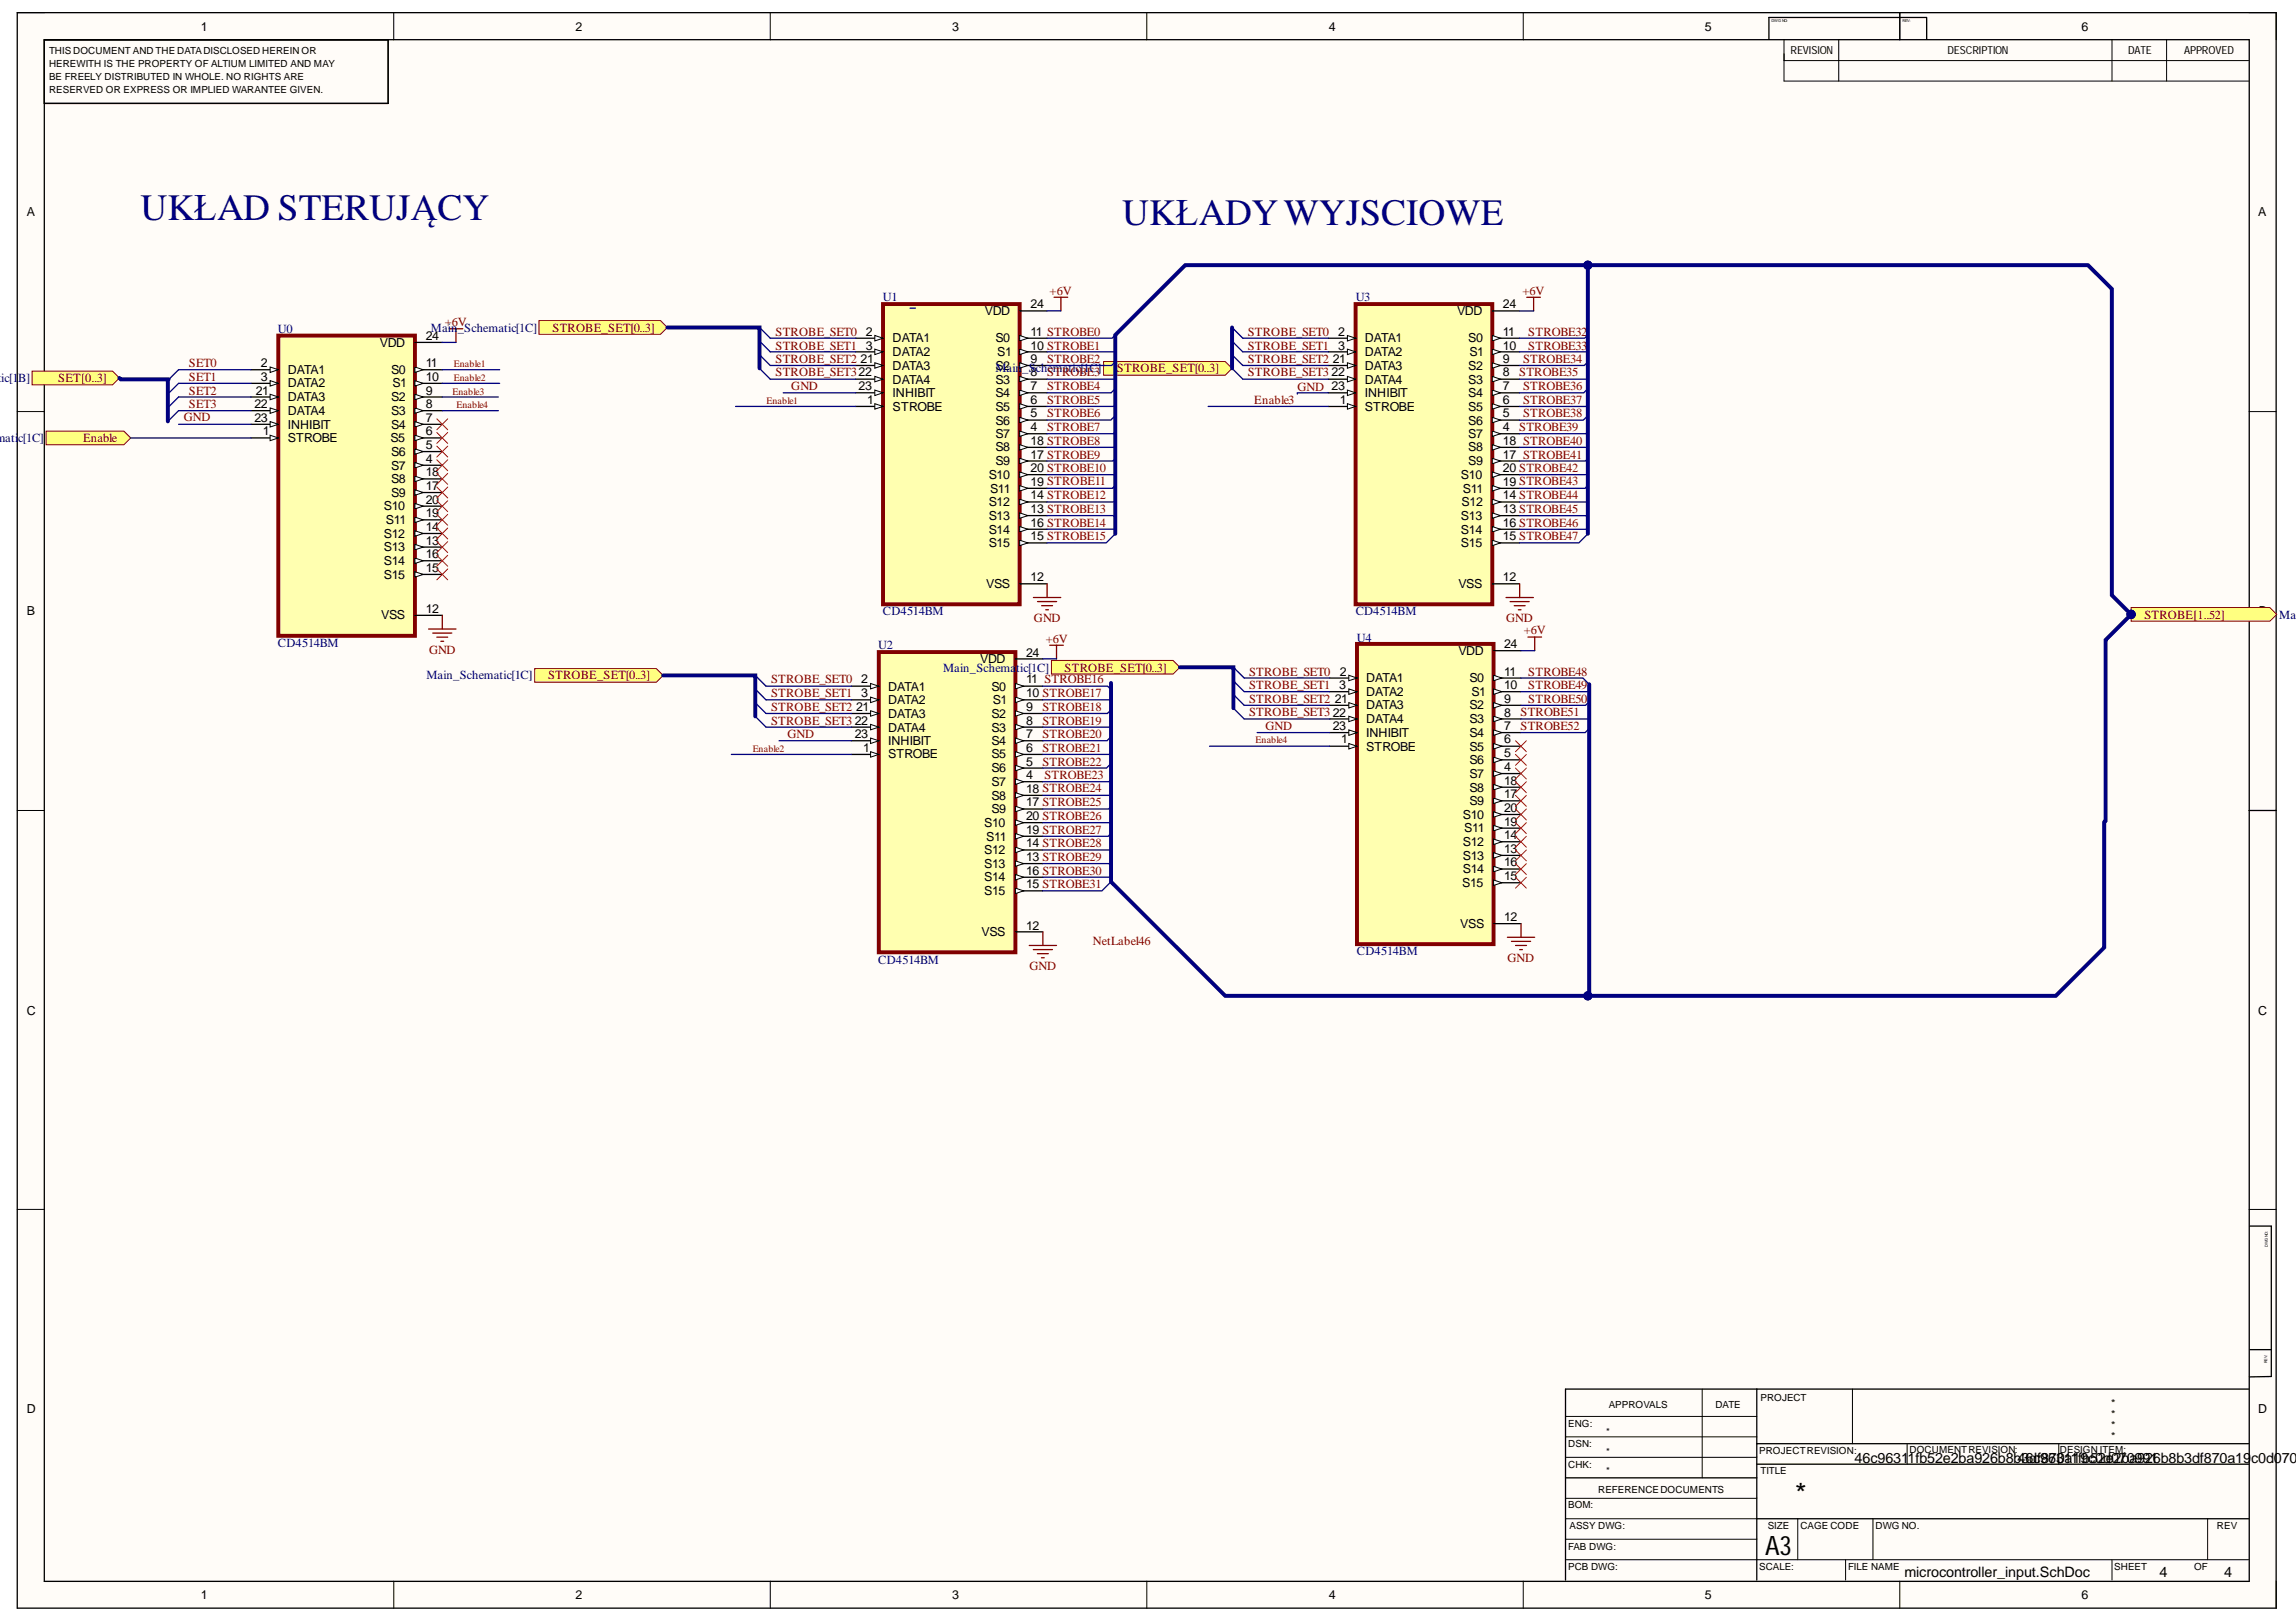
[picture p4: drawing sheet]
<svg xmlns="http://www.w3.org/2000/svg" width="297mm" height="210mm" viewBox="0 0 297 210" stroke-linecap="round" stroke-linejoin="round" font-family="sans-serif">
<defs><g id="words">
<g font-size="4.8" fill="#000080">
<text x="18.2" y="28.4">UKŁAD STERUJĄCY</text>
<text x="145.2" y="29.2">UKŁADYWYJSCIOWE</text>
</g>
<text font-size="3.8" x="232.2" y="194.7">*</text>
<text font-size="3.5" x="228.3" y="201.2">A3</text>
<g font-size="1.9">
<text x="239.9" y="189.3">46c9631</text>
<text x="246.8" y="189.3">1fb52e2ba926b8b436dc96311fb52e2ba926b8b3df870a19</text>
<text x="263.6" y="189.3">f870a19c0d070991</text>
<text x="291.2" y="189.3">c0d0709</text>
<text x="246.4" y="204.1">microcontroller_input.SchDoc</text>
<text x="279.4" y="204.1">4</text>
<text x="287.7" y="204.1">4</text>
</g>
<g font-size="1.6">
<text x="26" y="4">1</text>
<text x="74.5" y="4">2</text>
<text x="123.2" y="4">3</text>
<text x="171.9" y="4">4</text>
<text x="220.6" y="4">5</text>
<text x="269.3" y="4">6</text>
<text x="3.5" y="28">A</text>
<text x="292.1" y="28">A</text>
<text x="127.4" y="40.8">VDD</text>
<text x="133.3" y="39.9">24</text>
<text x="188.5" y="40.8">VDD</text>
<text x="194.4" y="39.9">24</text>
<text x="33.8" y="47.5">2</text>
<text x="49.2" y="44.9">VDD</text>
<text x="55.1" y="44">24</text>
<text x="55.1" y="47.5">11</text>
<text x="111.3" y="47">21</text>
<text x="112" y="43.5">2</text>
<text x="112" y="45.2">3</text>
<text x="115.5" y="44.3">DATA1</text>
<text x="115.5" y="46.1">DATA2</text>
<text x="115.5" y="47.9">DATA3</text>
<text x="128.8" y="44.3">S0</text>
<text x="128.8" y="47.9">S2</text>
<text x="129" y="46.1">S1</text>
<text x="133.3" y="43.5">11 STROBE0</text>
<text x="133.3" y="45.2">10 STROBE1</text>
<text x="133.3" y="47">9</text>
<text x="172.4" y="47">21</text>
<text x="173.1" y="43.5">2</text>
<text x="173.1" y="45.2">3</text>
<text x="176.6" y="44.3">DATA1</text>
<text x="176.6" y="46.1">DATA2</text>
<text x="176.6" y="47.9">DATA3</text>
<text x="189.9" y="44.3">S0</text>
<text x="189.9" y="47.9">S2</text>
<text x="190.1" y="46.1">S1</text>
<text x="194.4" y="43.5">11</text>
<text x="194.4" y="45.2">10</text>
<text x="194.4" y="47">9</text>
<text x="32.9" y="52.8">22</text>
<text x="33.1" y="51.1">21</text>
<text x="33.8" y="49.3">3</text>
<text x="37.2" y="48.4">DATA1</text>
<text x="37.2" y="50.1">DATA2</text>
<text x="37.2" y="51.9">DATA3</text>
<text x="37.2" y="53.7">DATA4</text>
<text x="50.6" y="48.4">S0</text>
<text x="50.6" y="51.9">S2</text>
<text x="50.6" y="53.7">S3</text>
<text x="50.8" y="50.1">S1</text>
<text x="55.1" y="49.3">10</text>
<text x="55.1" y="51.1">9</text>
<text x="55.1" y="52.8">8</text>
<text x="111.1" y="50.5">23</text>
<text x="112.2" y="52.3">1</text>
<text x="115.5" y="49.6">DATA4</text>
<text x="115.5" y="51.4">INHIBIT</text>
<text x="115.5" y="53.2">STROBE</text>
<text x="128.8" y="49.6">S3</text>
<text x="128.8" y="51.4">S4</text>
<text x="128.8" y="53.2">S5</text>
<text x="133.3" y="48.7">8</text>
<text x="133.3" y="50.5">7</text>
<text x="133.3" y="52.3">6</text>
<text x="172.3" y="48.7">22</text>
<text x="173.4" y="52.3">1</text>
<text x="176.6" y="49.6">DATA4</text>
<text x="176.6" y="51.4">INHIBIT</text>
<text x="176.6" y="53.2">STROBE</text>
<text x="189.9" y="49.6">S3</text>
<text x="189.9" y="51.4">S4</text>
<text x="189.9" y="53.2">S5</text>
<text x="194.4" y="48.7">8</text>
<text x="194.4" y="50.5">7</text>
<text x="194.4" y="52.3">6</text>
<text x="32.9" y="54.6">23</text>
<text x="34" y="56.3">1</text>
<text x="37.2" y="55.5">INHIBIT</text>
<text x="37.2" y="57.2">STROBE</text>
<text x="50.5" y="57.2">S5</text>
<text x="50.6" y="55.5">S4</text>
<text x="50.6" y="59">S6</text>
<text x="55.1" y="54.6">7</text>
<text x="55.1" y="56.3">6</text>
<text x="55.1" y="58.1">5</text>
<text x="55.1" y="59.9">4</text>
<text x="128.8" y="55">S6</text>
<text x="128.8" y="56.6">S7</text>
<text x="128.8" y="58.4">S8</text>
<text x="133.3" y="54">5</text>
<text x="133.3" y="55.8">4</text>
<text x="133.3" y="57.6">18 STROBE8</text>
<text x="133.3" y="59.4">17 STROBE9</text>
<text x="189.9" y="55">S6</text>
<text x="189.9" y="56.6">S7</text>
<text x="189.9" y="58.4">S8</text>
<text x="194.4" y="54">5</text>
<text x="194.4" y="55.8">4</text>
<text x="194.4" y="57.6">18 STROBE40</text>
<text x="194.4" y="59.4">17 STROBE41</text>
<text x="50.6" y="60.8">S7</text>
<text x="50.6" y="62.6">S8</text>
<text x="50.6" y="64.3">S9</text>
<text x="55.1" y="61.6">18</text>
<text x="55.1" y="63.4">17</text>
<text x="55.1" y="65.2">20</text>
<text x="127.9" y="62">S10</text>
<text x="127.9" y="65.5">S12</text>
<text x="128.1" y="63.7">S11</text>
<text x="128.8" y="60.2">S9</text>
<text x="133.3" y="61.1">20 STROBE10</text>
<text x="133.3" y="62.9">19 STROBE11</text>
<text x="133.3" y="64.6">14 STROBE12</text>
<text x="189" y="62">S10</text>
<text x="189.1" y="65.5">S12</text>
<text x="189.3" y="63.7">S11</text>
<text x="189.9" y="60.2">S9</text>
<text x="194.4" y="61.1">20 STROBE42</text>
<text x="194.4" y="62.9">19 STROBE43</text>
<text x="194.4" y="64.6">14 STROBE44</text>
<text x="49.7" y="66">S10</text>
<text x="49.7" y="69.6">S12</text>
<text x="49.7" y="71.4">S13</text>
<text x="49.9" y="67.8">S11</text>
<text x="55.1" y="67">19</text>
<text x="55.1" y="68.7">14</text>
<text x="55.1" y="70.5">13</text>
<text x="127.9" y="67.3">S13</text>
<text x="127.9" y="69.1">S14</text>
<text x="127.9" y="70.8">S15</text>
<text x="133.3" y="66.4">13 STROBE13</text>
<text x="133.3" y="68.1">16 STROBE14</text>
<text x="133.3" y="69.9">15 STROBE15</text>
<text x="189" y="67.3">S13</text>
<text x="189" y="69.1">S14</text>
<text x="189" y="70.8">S15</text>
<text x="194.4" y="66.4">13 STROBE45</text>
<text x="194.4" y="68.1">16 STROBE46</text>
<text x="194.4" y="69.9">15 STROBE47</text>
<text x="49.7" y="73.1">S14</text>
<text x="49.7" y="74.9">S15</text>
<text x="55.1" y="72.2">16</text>
<text x="55.1" y="74">15</text>
<text x="127.6" y="76.1">VSS</text>
<text x="133.3" y="75.2">12</text>
<text x="188.7" y="76.1">VSS</text>
<text x="194.4" y="75.2">12</text>
<text x="3.5" y="79.6">B</text>
<text x="49.3" y="80.1">VSS</text>
<text x="55.1" y="79.3">12</text>
<text x="194.6" y="83.9">24</text>
<text x="292.2" y="79.6">B</text>
<text x="111.4" y="88.4">2</text>
<text x="114.9" y="89.4">DATA1</text>
<text x="126.8" y="85.8">VDD</text>
<text x="128.3" y="89.4">S0</text>
<text x="132.7" y="85">24</text>
<text x="132.7" y="88.4">11 STROBE16</text>
<text x="173.3" y="89.2">3</text>
<text x="173.4" y="87.4">2</text>
<text x="176.7" y="88.3">DATA1</text>
<text x="188.7" y="84.8">VDD</text>
<text x="190.1" y="88.3">S0</text>
<text x="194.6" y="87.4">11</text>
<text x="194.6" y="89.2">10</text>
<text x="110.6" y="93.8">22</text>
<text x="110.6" y="95.5">23</text>
<text x="110.7" y="92">21</text>
<text x="111.4" y="90.2">3</text>
<text x="114.9" y="91.1">DATA2</text>
<text x="114.9" y="92.9">DATA3</text>
<text x="114.9" y="94.7">DATA4</text>
<text x="128.3" y="92.9">S2</text>
<text x="128.3" y="94.7">S3</text>
<text x="128.4" y="91.1">S1</text>
<text x="132.7" y="90.2">10 STROBE17</text>
<text x="132.7" y="92">9</text>
<text x="132.7" y="93.8">8</text>
<text x="132.7" y="95.5">7</text>
<text x="172.4" y="92.7">22</text>
<text x="172.4" y="94.5">23</text>
<text x="172.7" y="91">21</text>
<text x="176.7" y="90">DATA2</text>
<text x="176.7" y="91.8">DATA3</text>
<text x="176.7" y="93.6">DATA4</text>
<text x="176.7" y="95.4">INHIBIT</text>
<text x="190.1" y="91.8">S2</text>
<text x="190.1" y="93.6">S3</text>
<text x="190.1" y="95.4">S4</text>
<text x="190.4" y="90">S1</text>
<text x="194.6" y="91">9</text>
<text x="194.6" y="92.7">8</text>
<text x="194.6" y="94.5">7</text>
<text x="111.7" y="97.3">1</text>
<text x="114.9" y="96.4">INHIBIT</text>
<text x="114.9" y="98.2">STROBE</text>
<text x="128.3" y="96.4">S4</text>
<text x="128.3" y="98.2">S5</text>
<text x="128.3" y="99.9">S6</text>
<text x="128.3" y="101.7">S7</text>
<text x="132.7" y="97.3">6</text>
<text x="132.7" y="99.1">5</text>
<text x="132.7" y="100.9">4</text>
<text x="173.5" y="96.2">1</text>
<text x="176.7" y="97.1">STROBE</text>
<text x="190.1" y="97.1">S5</text>
<text x="190.1" y="98.9">S6</text>
<text x="190.1" y="100.7">S7</text>
<text x="194.6" y="96.2">6</text>
<text x="194.6" y="98">5</text>
<text x="194.6" y="99.8">4</text>
<text x="194.6" y="101.5">18</text>
<text x="127.3" y="107">S10</text>
<text x="128.3" y="103.5">S8</text>
<text x="128.3" y="105.3">S9</text>
<text x="132.7" y="102.6">18 STROBE24</text>
<text x="132.7" y="104.3">17 STROBE25</text>
<text x="132.7" y="106.1">20 STROBE26</text>
<text x="132.7" y="107.9">19 STROBE27</text>
<text x="189.3" y="105.9">S10</text>
<text x="189.4" y="107.7">S11</text>
<text x="190.1" y="102.5">S8</text>
<text x="190.1" y="104.2">S9</text>
<text x="194.6" y="103.3">17</text>
<text x="194.6" y="105.1">20</text>
<text x="194.6" y="106.9">19</text>
<text x="127.3" y="110.6">S12</text>
<text x="127.3" y="112.4">S13</text>
<text x="127.6" y="108.8">S11</text>
<text x="132.7" y="109.7">14 STROBE28</text>
<text x="132.7" y="111.4">13 STROBE29</text>
<text x="132.7" y="113.2">16 STROBE30</text>
<text x="189.3" y="109.5">S12</text>
<text x="189.3" y="111.3">S13</text>
<text x="189.3" y="113">S14</text>
<text x="194.6" y="108.6">14</text>
<text x="194.6" y="110.4">13</text>
<text x="194.6" y="112.1">16</text>
<text x="194.6" y="113.9">15</text>
<text x="127.3" y="114">S14</text>
<text x="127.3" y="115.8">S15</text>
<text x="132.7" y="115">15 STROBE31</text>
<text x="189.2" y="114.8">S15</text>
<text x="194.6" y="119.2">12</text>
<text x="127" y="121.1">VSS</text>
<text x="132.7" y="120.3">12</text>
<text x="188.9" y="120">VSS</text>
<text x="3.5" y="131.3">C</text>
<text x="292.1" y="131.3">C</text>
<text x="3.5" y="182.9">D</text>
<text x="292.1" y="182.9">D</text>
<text x="26" y="206.9">1</text>
<text x="74.5" y="206.9">2</text>
<text x="123.2" y="206.9">3</text>
<text x="171.9" y="206.9">4</text>
<text x="220.6" y="206.9">5</text>
<text x="269.3" y="206.9">6</text>
</g>
<g font-size="1.6" fill="#000080">
<text x="114.2" y="39">U1</text>
<text x="175.4" y="39">U3</text>
<text x="36" y="43.1">U0</text>
<text x="55.8" y="43">Main_Schematic[1C]</text>
<text x="-.3" y="49.5">tic[1</text>
<text x="2.4" y="49.5">B]</text>
<text x="128.8" y="48.2">Main</text>
<text x="132.2" y="48.2">_Schematic[1C]</text>
<text x="-.6" y="57.2">mati</text>
<text x="2.4" y="57.2">c[1C]</text>
<text x="36" y="83.7">CD4514BM</text>
<text x="114.2" y="79.6">CD4514BM</text>
<text x="175.4" y="79.6">CD4514BM</text>
<text x="175.6" y="83">U4</text>
<text x="294.8" y="80.1">Main</text>
<text x="55.2" y="87.9">Main_Schematic[1C]</text>
<text x="113.6" y="84">U2</text>
<text x="122" y="86.9">Main_Schema</text>
<text x="131.5" y="86.9">tic[1C]</text>
<text x="113.6" y="124.7">CD4514BM</text>
<text x="175.6" y="123.6">CD4514BM</text>
</g>
<g font-size="1.6" fill="#800000">
<text x="135.8" y="38.1">+6V</text>
<text x="197" y="38.1">+6V</text>
<text x="24.5" y="47.5">SET0</text>
<text x="57.5" y="42.2">+6V</text>
<text x="71.5" y="43">STROBE_SET[0..3]</text>
<text x="100.3" y="43.5">STROBE_SET0</text>
<text x="100.3" y="45.2">STROBE_SET1</text>
<text x="100.3" y="46.9">STROBE_SET2</text>
<text x="135.5" y="46.9">STROBE2</text>
<text x="161.4" y="43.5">STROBE_SET0</text>
<text x="161.4" y="45.2">STROBE_SET1</text>
<text x="161.4" y="46.9">STROBE_SET2</text>
<text x="197" y="46.9">STROBE34</text>
<text x="197.7" y="43.5">STROBE32</text>
<text x="197.7" y="45.2">STROBE33</text>
<text x="7.5" y="49.5">SET[0..3]</text>
<text x="24.5" y="49.3">SET1</text>
<text x="24.5" y="51.1">SET2</text>
<text x="24.5" y="52.8">SET3</text>
<text x="100.3" y="48.7">STROBE_SET322</text>
<text x="102.4" y="50.5">GND</text>
<text x="135.5" y="48.7">STROBE3</text>
<text x="135.5" y="50.5">STROBE4</text>
<text x="135.5" y="52.3">STROBE5</text>
<text x="144.5" y="48.2">STROBE_SET[0..3]</text>
<text x="161.4" y="48.7">STROBE_SET3</text>
<text x="162.3" y="52.3">Enable3</text>
<text x="167.9" y="50.6">GND 23</text>
<text x="196.5" y="48.7">STROBE35</text>
<text x="197" y="50.5">STROBE36</text>
<text x="197" y="52.3">STROBE37</text>
<text x="10.7" y="57.2">Enable</text>
<text x="23.8" y="54.5">GND</text>
<text x="135.5" y="54">STROBE6</text>
<text x="135.5" y="55.8">STROBE7</text>
<text x="196.5" y="55.8">STROBE39</text>
<text x="197" y="54">STROBE38</text>
<text x="133.8" y="80.5">GND</text>
<text x="135.3" y="83.2">+6V</text>
<text x="194.8" y="80.5">GND</text>
<text x="197.1" y="82.1">+6V</text>
<text x="277.4" y="80.1">STROBE[1..52]</text>
<text x="55.5" y="84.6">GND</text>
<text x="70.9" y="87.9">STROBE_SET[0..3]</text>
<text x="99.7" y="88.4">STROBE_SET0</text>
<text x="137.7" y="86.9">STROBE_SET[0..3]</text>
<text x="161.6" y="87.4">STROBE_SET0</text>
<text x="161.6" y="89.2">STROBE_SET1</text>
<text x="197.7" y="87.4">STROBE48</text>
<text x="197.7" y="89.2">STROBE49</text>
<text x="99.7" y="90.2">STROBE_SET1</text>
<text x="99.7" y="92">STROBE_SET2</text>
<text x="99.7" y="93.8">STROBE_SET3</text>
<text x="101.9" y="95.5">GND</text>
<text x="134.9" y="92">STROBE18</text>
<text x="134.9" y="93.8">STROBE19</text>
<text x="134.9" y="95.5">STROBE20</text>
<text x="161.6" y="91">STROBE_SET2</text>
<text x="161.6" y="92.7">STROBE_SET3</text>
<text x="163.7" y="94.4">GND</text>
<text x="196.7" y="92.7">STROBE51</text>
<text x="196.7" y="94.4">STROBE52</text>
<text x="197.7" y="91">STROBE50</text>
<text x="134.9" y="97.3">STROBE21</text>
<text x="134.9" y="99.1">STROBE22</text>
<text x="135.1" y="100.9">STROBE23</text>
<text x="133.2" y="125.5">GND</text>
<text x="141.4" y="122.2">NetLabel46</text>
<text x="195" y="124.5">GND</text>
</g>
<g font-size="1.4">
<text x="231.6" y="7">REVISION</text>
<text x="252" y="7">DESCRIPTION</text>
<text x="275.3" y="7">DATE</text>
<text x="282.6" y="7">APPROVED</text>
<text x="273.1" y="184.9">*</text>
<text x="273.1" y="182.1">*</text>
<text x="273.1" y="183.5">*</text>
<text x="273.1" y="186.3">*</text>
</g>
<g font-size="1.3">
<text x="6.3" y="6.9">THIS DOCUMENT AND THE DATADISCLOSED HEREIN OR</text>
<text x="6.3" y="8.6">HEREWITH IS THE PROPERTY OF ALTIUM LIMITED AND MAY</text>
<text x="6.3" y="10.3">BE FREELY DISTRIBUTED IN WHOLE. NO RIGHTS ARE</text>
<text x="6.3" y="12">RESERVED OR EXPRESS OR IMPLIED WARANTEE GIVEN.</text>
<text x="202.9" y="184.6">ENG:</text>
<text x="207.8" y="185.6">*</text>
<text x="208.1" y="182.2">APPROVALS</text>
<text x="221.9" y="182.2">DATE</text>
<text x="227.8" y="181.3">PROJECT</text>
<text x="202.9" y="187.3">DSN:</text>
<text x="202.9" y="190">CHK:</text>
<text x="207.8" y="188.4">*</text>
<text x="207.8" y="190.8">*</text>
<text x="227.6" y="188.2">PROJECTREVISION:</text>
<text x="227.8" y="190.8">TITLE</text>
<text x="247" y="188">DOCUMENTREVISION:</text>
<text x="266.5" y="188">DESIGN ITEM:</text>
<text x="202.9" y="195.2">BOM:</text>
<text x="203.1" y="197.9">ASSY DWG:</text>
<text x="206.8" y="193.3">REFERENCEDOCUMENTS</text>
<text x="228.7" y="197.9">SIZE</text>
<text x="232.9" y="197.9">CAGE CODE</text>
<text x="242.6" y="197.9">DWG NO.</text>
<text x="286.8" y="197.9">REV</text>
<text x="202.9" y="200.5">FAB DWG:</text>
<text x="202.9" y="203.1">PCB DWG:</text>
<text x="227.6" y="203.1">SCALE:</text>
<text x="239.1" y="203.1">FILE NAME</text>
<text x="273.5" y="203.1">SHEET</text>
<text x="283.9" y="203.1">OF</text>
</g>
<g font-size="1.3" fill="#800000">
<text x="58.7" y="47.5">Enable1</text>
<text x="58.5" y="51.1">Enable3</text>
<text x="58.7" y="49.3">Enable2</text>
<text x="59.1" y="52.8">Enable4</text>
<text x="99.2" y="52.3">Enable1</text>
<text x="97.4" y="97.3">Enable2</text>
<text x="162.4" y="96.2">Enable4</text>
</g>
<g font-size=".5">
<text x="229.2" y="2.9">DWG NO:</text>
<text x="246.1" y="2.9">REV:</text>
<text x="293.4" y="161.4" transform="rotate(-90 293.4 161.4)">DWG NO:</text>
<text x="293.3" y="176.4" transform="rotate(-90 293.3 176.4)">REV:</text>
</g>
</g></defs>
<g fill="#fffcf8">
<path d="M2.2 1.6h292.3v206.5h-292.3z" fill-rule="evenodd"/>
<path d="M5.8 5.2h285.2v199.4h-285.2z" fill-rule="evenodd"/>
</g>
<g fill="none" stroke="#000" stroke-width=".13">
<path d="M2.2 1.6h3.6M50.9 1.6v3.6M99.6 1.6v3.6M148.4 1.6v3.6M197.1 1.6v3.6M230.8 5.2v5.3h60.1M230.8 7.8h60.1M237.9 5.2v5.3M245.8 1.6v3.6M273.2 5.2v5.3M280.3 5.2v5.3M291 1.6h3.5v3.6"/>
<path d="M2.2 53.3h3.6M291 53.3h3.5M2.2 104.9h3.6M291 104.9h3.5M2.2 156.5h3.6M291 156.5h3.5M220.2 179.8v11.4M239.7 179.8v7M202.5 185.9h24.8M202.5 183.3h24.8M202.5 188.6h24.8M202.5 196.5h24.8"/>
<path d="M202.5 193.9h24.8M202.5 199.2h24.8M232.6 196.5v5.3M242.3 196.5v5.3M246.7 186.8v2.7M266.3 186.8v2.7M285.6 196.5v5.3M50.9 204.6v3.5M99.7 204.6v3.5M148.4 204.6v3.5M197.1 204.6v3.5M202.5 201.8h88.4"/>
<path d="M238.8 201.8v2.7M245.8 204.6v3.5M273.2 201.8v2.7M294.5 204.6v3.5"/>
</g>
<g fill="none" stroke="#000" stroke-width=".17">
<path d="M2.2 1.6h292.3v206.5h-292.3zM5.7 5.1h285.3v199.5h-285.3zM5.7 5.2h44.5v8.2h-44.5M245.8 1.6v3.5M249.3 2.3h-20.5v2.7M249.3 2.3v2.8M291 104.9h3.5M291.1 158.7h2.7v19.4l-2.8 .1M227.3 179.8v24.7M290.9 179.8h-88.4v24.7M291.1 174.7h2.7M202.5 191.2h24.8"/>
<path d="M227.3 186.8h63.6M227.3 189.5h63.6M227.3 196.5h63.6"/>
</g>
<path d="M36 43.4h17.7v38.9h-17.7z" fill-rule="evenodd" fill="#ffffb0"/>
<path d="M36 43.4h17.7v38.9h-17.7z" fill="none" stroke="#800000" stroke-width=".51"/>
<path d="M32.5 47.8h3.5" fill="none" stroke="#000" stroke-width=".17"/>
<path d="M34.9 47.5l1.1 .3-1.1 .4z" fill="#f8fcff"/>
<path d="M34.9 47.5l1.1 .3-1.1 .4z" fill="none" stroke="#000" stroke-width=".13"/>
<path d="M32.5 49.6h3.5" fill="none" stroke="#000" stroke-width=".17"/>
<path d="M34.9 49.3l1.1 .3-1.1 .4z" fill="#f8fcff"/>
<path d="M34.9 49.3l1.1 .3-1.1 .4z" fill="none" stroke="#000" stroke-width=".13"/>
<path d="M32.5 51.4h3.5" fill="none" stroke="#000" stroke-width=".17"/>
<path d="M34.9 51l1.1 .4-1.1 .3z" fill="#f8fcff"/>
<path d="M34.9 51l1.1 .4-1.1 .3z" fill="none" stroke="#000" stroke-width=".13"/>
<path d="M32.5 53.1h3.5" fill="none" stroke="#000" stroke-width=".17"/>
<path d="M34.9 52.8l1.1 .3-1.1 .4z" fill="#f8fcff"/>
<path d="M34.9 52.8l1.1 .3-1.1 .4z" fill="none" stroke="#000" stroke-width=".13"/>
<path d="M32.5 54.9h3.5" fill="none" stroke="#000" stroke-width=".17"/>
<path d="M34.9 54.6l1.1 .3-1.1 .4z" fill="#f8fcff"/>
<path d="M34.9 54.6l1.1 .3-1.1 .4z" fill="none" stroke="#000" stroke-width=".13"/>
<path d="M32.5 56.7h3.5" fill="none" stroke="#000" stroke-width=".17"/>
<path d="M34.9 56.3l1.1 .4-1.1 .3z" fill="#f8fcff"/>
<path d="M34.9 56.3l1.1 .4-1.1 .3z" fill="none" stroke="#000" stroke-width=".13"/>
<path d="M53.7 44.3h3.5M53.7 47.8h3.5" fill="none" stroke="#000" stroke-width=".17"/>
<path d="M53.7 47.5l1 .3-1 .4z" fill="#f8fcff"/>
<path d="M53.7 47.5l1 .3-1 .4z" fill="none" stroke="#000" stroke-width=".13"/>
<path d="M53.7 49.6h3.5" fill="none" stroke="#000" stroke-width=".17"/>
<path d="M53.7 49.3l1 .3-1 .4z" fill="#f8fcff"/>
<path d="M53.7 49.3l1 .3-1 .4z" fill="none" stroke="#000" stroke-width=".13"/>
<path d="M53.7 51.4h3.5" fill="none" stroke="#000" stroke-width=".17"/>
<path d="M53.7 51l1 .4-1 .3z" fill="#f8fcff"/>
<path d="M53.7 51l1 .4-1 .3z" fill="none" stroke="#000" stroke-width=".13"/>
<path d="M53.7 53.1h3.5" fill="none" stroke="#000" stroke-width=".17"/>
<path d="M53.7 52.8l1 .3-1 .4z" fill="#f8fcff"/>
<path d="M53.7 52.8l1 .3-1 .4z" fill="none" stroke="#000" stroke-width=".13"/>
<path d="M53.7 54.9h3.5" fill="none" stroke="#000" stroke-width=".17"/>
<path d="M53.7 54.6l1 .3-1 .4z" fill="#f8fcff"/>
<path d="M53.7 54.6l1 .3-1 .4z" fill="none" stroke="#000" stroke-width=".13"/>
<path d="M53.7 56.7h3.5" fill="none" stroke="#000" stroke-width=".17"/>
<path d="M53.7 56.3l1 .4-1 .3z" fill="#f8fcff"/>
<path d="M53.7 56.3l1 .4-1 .3z" fill="none" stroke="#000" stroke-width=".13"/>
<path d="M53.7 58.4h3.5" fill="none" stroke="#000" stroke-width=".17"/>
<path d="M53.7 58.1l1 .3-1 .4z" fill="#f8fcff"/>
<path d="M53.7 58.1l1 .3-1 .4z" fill="none" stroke="#000" stroke-width=".13"/>
<path d="M53.7 60.2h3.5" fill="none" stroke="#000" stroke-width=".17"/>
<path d="M53.7 59.9l1 .3-1 .4z" fill="#f8fcff"/>
<path d="M53.7 59.9l1 .3-1 .4z" fill="none" stroke="#000" stroke-width=".13"/>
<path d="M53.7 62h3.5" fill="none" stroke="#000" stroke-width=".17"/>
<path d="M53.7 61.6l1 .4-1 .3z" fill="#f8fcff"/>
<path d="M53.7 61.6l1 .4-1 .3z" fill="none" stroke="#000" stroke-width=".13"/>
<path d="M53.7 63.7h3.5" fill="none" stroke="#000" stroke-width=".17"/>
<path d="M53.7 63.4l1 .3-1 .4z" fill="#f8fcff"/>
<path d="M53.7 63.4l1 .3-1 .4z" fill="none" stroke="#000" stroke-width=".13"/>
<path d="M53.7 65.5h3.5" fill="none" stroke="#000" stroke-width=".17"/>
<path d="M53.7 65.2l1 .3-1 .4z" fill="#f8fcff"/>
<path d="M53.7 65.2l1 .3-1 .4z" fill="none" stroke="#000" stroke-width=".13"/>
<path d="M53.7 67.3h3.5" fill="none" stroke="#000" stroke-width=".17"/>
<path d="M53.7 66.9l1 .4-1 .3z" fill="#f8fcff"/>
<path d="M53.7 66.9l1 .4-1 .3z" fill="none" stroke="#000" stroke-width=".13"/>
<path d="M53.7 69h3.5" fill="none" stroke="#000" stroke-width=".17"/>
<path d="M53.7 68.7l1 .3-1 .4z" fill="#f8fcff"/>
<path d="M53.7 68.7l1 .3-1 .4z" fill="none" stroke="#000" stroke-width=".13"/>
<path d="M53.7 70.8h3.5" fill="none" stroke="#000" stroke-width=".17"/>
<path d="M53.7 70.4l1 .4-1 .4z" fill="#f8fcff"/>
<path d="M53.7 70.4l1 .4-1 .4z" fill="none" stroke="#000" stroke-width=".13"/>
<path d="M53.7 72.6h3.5" fill="none" stroke="#000" stroke-width=".17"/>
<path d="M53.7 72.2l1 .4-1 .3z" fill="#f8fcff"/>
<path d="M53.7 72.2l1 .4-1 .3z" fill="none" stroke="#000" stroke-width=".13"/>
<path d="M53.7 74.3h3.5" fill="none" stroke="#000" stroke-width=".17"/>
<path d="M53.7 74l1 .3-1 .4z" fill="#f8fcff"/>
<path d="M53.7 74l1 .3-1 .4z" fill="none" stroke="#000" stroke-width=".13"/>
<path d="M53.7 79.6h3.5" fill="none" stroke="#000" stroke-width=".17"/>
<path d="M4.2 48h10.4l.8 .9-.8 .9h-10.4z" fill-rule="evenodd" fill="#ffff80"/>
<path d="M4.2 48h10.4l.8 .9-.8 .9h-10.4z" fill="none" stroke="#800000" stroke-width=".13"/>
<path d="M58.1 42.5h1.8M59 42.5v1.8M57.2 79.6v1.8M55.4 81.4h3.6M56 81.9h2.5M56.5 82.5h1.4M57 83h.4" fill="none" stroke="#800000" stroke-width=".17"/>
<path d="M6 55.8h10l.9 .9-.9 .9h-10z" fill-rule="evenodd" fill="#ffff80"/>
<path d="M6 55.8h10l.9 .9-.9 .9h-10z" fill="none" stroke="#800000" stroke-width=".13"/>
<path d="M114.2 39.4h17.7v38.8h-17.7z" fill-rule="evenodd" fill="#ffffb0"/>
<path d="M114.2 39.4h17.7v38.8h-17.7z" fill="none" stroke="#800000" stroke-width=".51"/>
<path d="M110.7 43.8h3.5" fill="none" stroke="#000" stroke-width=".17"/>
<path d="M113.2 43.4l1 .4-1 .3z" fill="#f8fcff"/>
<path d="M113.2 43.4l1 .4-1 .3z" fill="none" stroke="#000" stroke-width=".13"/>
<path d="M110.7 45.5h3.5" fill="none" stroke="#000" stroke-width=".17"/>
<path d="M113.2 45.2l1 .3-1 .4z" fill="#f8fcff"/>
<path d="M113.2 45.2l1 .3-1 .4z" fill="none" stroke="#000" stroke-width=".13"/>
<path d="M110.7 47.3h3.5" fill="none" stroke="#000" stroke-width=".17"/>
<path d="M113.2 46.9l1 .4-1 .4z" fill="#f8fcff"/>
<path d="M113.2 46.9l1 .4-1 .4z" fill="none" stroke="#000" stroke-width=".13"/>
<path d="M110.7 49.1h3.5" fill="none" stroke="#000" stroke-width=".17"/>
<path d="M113.2 48.7l1 .4-1 .3z" fill="#f8fcff"/>
<path d="M113.2 48.7l1 .4-1 .3z" fill="none" stroke="#000" stroke-width=".13"/>
<path d="M110.7 50.8h3.5" fill="none" stroke="#000" stroke-width=".17"/>
<path d="M113.2 50.5l1 .3-1 .4z" fill="#f8fcff"/>
<path d="M113.2 50.5l1 .3-1 .4z" fill="none" stroke="#000" stroke-width=".13"/>
<path d="M110.7 52.6h3.5" fill="none" stroke="#000" stroke-width=".17"/>
<path d="M113.2 52.2l1 .4-1 .3z" fill="#f8fcff"/>
<path d="M113.2 52.2l1 .4-1 .3z" fill="none" stroke="#000" stroke-width=".13"/>
<path d="M131.9 40.2h3.5M131.9 43.8h3.5" fill="none" stroke="#000" stroke-width=".17"/>
<path d="M131.9 43.4l1.1 .4-1.1 .3z" fill="#f8fcff"/>
<path d="M131.9 43.4l1.1 .4-1.1 .3z" fill="none" stroke="#000" stroke-width=".13"/>
<path d="M131.9 45.5h3.5" fill="none" stroke="#000" stroke-width=".17"/>
<path d="M131.9 45.2l1.1 .3-1.1 .4z" fill="#f8fcff"/>
<path d="M131.9 45.2l1.1 .3-1.1 .4z" fill="none" stroke="#000" stroke-width=".13"/>
<path d="M131.9 47.3h3.5" fill="none" stroke="#000" stroke-width=".17"/>
<path d="M131.9 46.9l1.1 .4-1.1 .4z" fill="#f8fcff"/>
<path d="M131.9 46.9l1.1 .4-1.1 .4z" fill="none" stroke="#000" stroke-width=".13"/>
<path d="M131.9 49.1h3.5" fill="none" stroke="#000" stroke-width=".17"/>
<path d="M131.9 48.7l1.1 .4-1.1 .3z" fill="#f8fcff"/>
<path d="M131.9 48.7l1.1 .4-1.1 .3z" fill="none" stroke="#000" stroke-width=".13"/>
<path d="M131.9 50.8h3.5" fill="none" stroke="#000" stroke-width=".17"/>
<path d="M131.9 50.5l1.1 .3-1.1 .4z" fill="#f8fcff"/>
<path d="M131.9 50.5l1.1 .3-1.1 .4z" fill="none" stroke="#000" stroke-width=".13"/>
<path d="M131.9 52.6h3.5" fill="none" stroke="#000" stroke-width=".17"/>
<path d="M131.9 52.2l1.1 .4-1.1 .3z" fill="#f8fcff"/>
<path d="M131.9 52.2l1.1 .4-1.1 .3z" fill="none" stroke="#000" stroke-width=".13"/>
<path d="M131.9 54.4h3.5" fill="none" stroke="#000" stroke-width=".17"/>
<path d="M131.9 54l1.1 .4-1.1 .3z" fill="#f8fcff"/>
<path d="M131.9 54l1.1 .4-1.1 .3z" fill="none" stroke="#000" stroke-width=".13"/>
<path d="M131.9 56.1h3.5" fill="none" stroke="#000" stroke-width=".17"/>
<path d="M131.9 55.8l1.1 .3-1.1 .4z" fill="#f8fcff"/>
<path d="M131.9 55.8l1.1 .3-1.1 .4z" fill="none" stroke="#000" stroke-width=".13"/>
<path d="M131.9 57.9h3.5" fill="none" stroke="#000" stroke-width=".17"/>
<path d="M131.9 57.5l1.1 .4-1.1 .3z" fill="#f8fcff"/>
<path d="M131.9 57.5l1.1 .4-1.1 .3z" fill="none" stroke="#000" stroke-width=".13"/>
<path d="M131.9 59.7h3.5" fill="none" stroke="#000" stroke-width=".17"/>
<path d="M131.9 59.3l1.1 .4-1.1 .3z" fill="#f8fcff"/>
<path d="M131.9 59.3l1.1 .4-1.1 .3z" fill="none" stroke="#000" stroke-width=".13"/>
<path d="M131.9 61.4h3.5" fill="none" stroke="#000" stroke-width=".17"/>
<path d="M131.9 61.1l1.1 .3-1.1 .4z" fill="#f8fcff"/>
<path d="M131.9 61.1l1.1 .3-1.1 .4z" fill="none" stroke="#000" stroke-width=".13"/>
<path d="M131.9 63.2h3.5" fill="none" stroke="#000" stroke-width=".17"/>
<path d="M131.9 62.8l1.1 .4-1.1 .3z" fill="#f8fcff"/>
<path d="M131.9 62.8l1.1 .4-1.1 .3z" fill="none" stroke="#000" stroke-width=".13"/>
<path d="M131.9 65h3.5" fill="none" stroke="#000" stroke-width=".17"/>
<path d="M131.9 64.6l1.1 .4-1.1 .3z" fill="#f8fcff"/>
<path d="M131.9 64.6l1.1 .4-1.1 .3z" fill="none" stroke="#000" stroke-width=".13"/>
<path d="M131.9 66.7h3.5" fill="none" stroke="#000" stroke-width=".17"/>
<path d="M131.9 66.4l1.1 .3-1.1 .4z" fill="#f8fcff"/>
<path d="M131.9 66.4l1.1 .3-1.1 .4z" fill="none" stroke="#000" stroke-width=".13"/>
<path d="M131.9 68.5h3.5" fill="none" stroke="#000" stroke-width=".17"/>
<path d="M131.9 68.1l1.1 .4-1.1 .3z" fill="#f8fcff"/>
<path d="M131.9 68.1l1.1 .4-1.1 .3z" fill="none" stroke="#000" stroke-width=".13"/>
<path d="M131.9 70.3h3.5" fill="none" stroke="#000" stroke-width=".17"/>
<path d="M131.9 69.9l1.1 .4-1.1 .3z" fill="#f8fcff"/>
<path d="M131.9 69.9l1.1 .4-1.1 .3z" fill="none" stroke="#000" stroke-width=".13"/>
<path d="M131.9 75.6h3.5" fill="none" stroke="#000" stroke-width=".17"/>
<path d="M69.7 41.5h15.8l.8 .9-.8 .9h-15.8z" fill-rule="evenodd" fill="#ffff80"/>
<path d="M69.7 41.5h15.8l.8 .9-.8 .9h-15.8z" fill="none" stroke="#800000" stroke-width=".13"/>
<path d="M136.4 38.5h1.7M137.3 38.5v1.7M133.7 77.3h3.5M134.2 77.8h2.5M134.8 78.4h1.4M135.3 78.9h.3M135.5 75.6v1.7" fill="none" stroke="#800000" stroke-width=".17"/>
<path d="M113.7 84.4h17.7v38.8h-17.7z" fill-rule="evenodd" fill="#ffffb0"/>
<path d="M113.7 84.4h17.7v38.8h-17.7z" fill="none" stroke="#800000" stroke-width=".51"/>
<path d="M110.2 88.8h3.5" fill="none" stroke="#000" stroke-width=".17"/>
<path d="M112.6 88.4l1.1 .4-1.1 .4z" fill="#f8fcff"/>
<path d="M112.6 88.4l1.1 .4-1.1 .4z" fill="none" stroke="#000" stroke-width=".13"/>
<path d="M110.2 90.6h3.5" fill="none" stroke="#000" stroke-width=".17"/>
<path d="M112.6 90.2l1.1 .4-1.1 .3z" fill="#f8fcff"/>
<path d="M112.6 90.2l1.1 .4-1.1 .3z" fill="none" stroke="#000" stroke-width=".13"/>
<path d="M110.2 92.3h3.5" fill="none" stroke="#000" stroke-width=".17"/>
<path d="M112.6 92l1.1 .3-1.1 .4z" fill="#f8fcff"/>
<path d="M112.6 92l1.1 .3-1.1 .4z" fill="none" stroke="#000" stroke-width=".13"/>
<path d="M110.2 94.1h3.5" fill="none" stroke="#000" stroke-width=".17"/>
<path d="M112.6 93.7l1.1 .4-1.1 .4z" fill="#f8fcff"/>
<path d="M112.6 93.7l1.1 .4-1.1 .4z" fill="none" stroke="#000" stroke-width=".13"/>
<path d="M110.2 95.9h3.5" fill="none" stroke="#000" stroke-width=".17"/>
<path d="M112.6 95.5l1.1 .4-1.1 .3z" fill="#f8fcff"/>
<path d="M112.6 95.5l1.1 .4-1.1 .3z" fill="none" stroke="#000" stroke-width=".13"/>
<path d="M110.2 97.6h3.5" fill="none" stroke="#000" stroke-width=".17"/>
<path d="M112.6 97.3l1.1 .3-1.1 .4z" fill="#f8fcff"/>
<path d="M112.6 97.3l1.1 .3-1.1 .4z" fill="none" stroke="#000" stroke-width=".13"/>
<path d="M131.4 85.3h3.5M131.4 88.8h3.5" fill="none" stroke="#000" stroke-width=".17"/>
<path d="M131.4 88.4l1 .4-1 .4z" fill="#f8fcff"/>
<path d="M131.4 88.4l1 .4-1 .4z" fill="none" stroke="#000" stroke-width=".13"/>
<path d="M131.4 90.6h3.5" fill="none" stroke="#000" stroke-width=".17"/>
<path d="M131.4 90.2l1 .4-1 .3z" fill="#f8fcff"/>
<path d="M131.4 90.2l1 .4-1 .3z" fill="none" stroke="#000" stroke-width=".13"/>
<path d="M131.4 92.3h3.5" fill="none" stroke="#000" stroke-width=".17"/>
<path d="M131.4 92l1 .3-1 .4z" fill="#f8fcff"/>
<path d="M131.4 92l1 .3-1 .4z" fill="none" stroke="#000" stroke-width=".13"/>
<path d="M131.4 94.1h3.5" fill="none" stroke="#000" stroke-width=".17"/>
<path d="M131.4 93.7l1 .4-1 .4z" fill="#f8fcff"/>
<path d="M131.4 93.7l1 .4-1 .4z" fill="none" stroke="#000" stroke-width=".13"/>
<path d="M131.4 95.9h3.5" fill="none" stroke="#000" stroke-width=".17"/>
<path d="M131.4 95.5l1 .4-1 .3z" fill="#f8fcff"/>
<path d="M131.4 95.5l1 .4-1 .3z" fill="none" stroke="#000" stroke-width=".13"/>
<path d="M131.4 97.6h3.5" fill="none" stroke="#000" stroke-width=".17"/>
<path d="M131.4 97.3l1 .3-1 .4z" fill="#f8fcff"/>
<path d="M131.4 97.3l1 .3-1 .4z" fill="none" stroke="#000" stroke-width=".13"/>
<path d="M131.4 99.4h3.5" fill="none" stroke="#000" stroke-width=".17"/>
<path d="M131.4 99l1 .4-1 .3z" fill="#f8fcff"/>
<path d="M131.4 99l1 .4-1 .3z" fill="none" stroke="#000" stroke-width=".13"/>
<path d="M131.4 101.2h3.5" fill="none" stroke="#000" stroke-width=".17"/>
<path d="M131.4 100.8l1 .4-1 .3z" fill="#f8fcff"/>
<path d="M131.4 100.8l1 .4-1 .3z" fill="none" stroke="#000" stroke-width=".13"/>
<path d="M131.4 102.9h3.5" fill="none" stroke="#000" stroke-width=".17"/>
<path d="M131.4 102.6l1 .3-1 .4z" fill="#f8fcff"/>
<path d="M131.4 102.6l1 .3-1 .4z" fill="none" stroke="#000" stroke-width=".13"/>
<path d="M131.4 104.7h3.5" fill="none" stroke="#000" stroke-width=".17"/>
<path d="M131.4 104.3l1 .4-1 .3z" fill="#f8fcff"/>
<path d="M131.4 104.3l1 .4-1 .3z" fill="none" stroke="#000" stroke-width=".13"/>
<path d="M131.4 106.5h3.5" fill="none" stroke="#000" stroke-width=".17"/>
<path d="M131.4 106.1l1 .4-1 .3z" fill="#f8fcff"/>
<path d="M131.4 106.1l1 .4-1 .3z" fill="none" stroke="#000" stroke-width=".13"/>
<path d="M131.4 108.2h3.5" fill="none" stroke="#000" stroke-width=".17"/>
<path d="M131.4 107.9l1 .3-1 .4z" fill="#f8fcff"/>
<path d="M131.4 107.9l1 .3-1 .4z" fill="none" stroke="#000" stroke-width=".13"/>
<path d="M131.4 110h3.5" fill="none" stroke="#000" stroke-width=".17"/>
<path d="M131.4 109.6l1 .4-1 .3z" fill="#f8fcff"/>
<path d="M131.4 109.6l1 .4-1 .3z" fill="none" stroke="#000" stroke-width=".13"/>
<path d="M131.4 111.8h3.5" fill="none" stroke="#000" stroke-width=".17"/>
<path d="M131.4 111.4l1 .4-1 .3z" fill="#f8fcff"/>
<path d="M131.4 111.4l1 .4-1 .3z" fill="none" stroke="#000" stroke-width=".13"/>
<path d="M131.4 113.5h3.5" fill="none" stroke="#000" stroke-width=".17"/>
<path d="M131.4 113.2l1 .3-1 .4z" fill="#f8fcff"/>
<path d="M131.4 113.2l1 .3-1 .4z" fill="none" stroke="#000" stroke-width=".13"/>
<path d="M131.4 115.3h3.5" fill="none" stroke="#000" stroke-width=".17"/>
<path d="M131.4 114.9l1 .4-1 .3z" fill="#f8fcff"/>
<path d="M131.4 114.9l1 .4-1 .3z" fill="none" stroke="#000" stroke-width=".13"/>
<path d="M131.4 120.6h3.5" fill="none" stroke="#000" stroke-width=".17"/>
<path d="M135.8 83.5h1.8M136.7 83.5v1.8M133.2 122.4h3.5M133.7 122.9h2.5M134.2 123.4h1.4M134.7 123.9h.4M134.9 120.6v1.8" fill="none" stroke="#800000" stroke-width=".17"/>
<path d="M175.4 39.4h17.7v38.8h-17.7z" fill-rule="evenodd" fill="#ffffb0"/>
<path d="M175.4 39.4h17.7v38.8h-17.7z" fill="none" stroke="#800000" stroke-width=".51"/>
<path d="M171.8 43.8h3.6" fill="none" stroke="#000" stroke-width=".17"/>
<path d="M174.3 43.4l1.1 .4-1.1 .3z" fill="#f8fcff"/>
<path d="M174.3 43.4l1.1 .4-1.1 .3z" fill="none" stroke="#000" stroke-width=".13"/>
<path d="M171.8 45.5h3.6" fill="none" stroke="#000" stroke-width=".17"/>
<path d="M174.3 45.2l1.1 .3-1.1 .4z" fill="#f8fcff"/>
<path d="M174.3 45.2l1.1 .3-1.1 .4z" fill="none" stroke="#000" stroke-width=".13"/>
<path d="M171.8 47.3h3.6" fill="none" stroke="#000" stroke-width=".17"/>
<path d="M174.3 46.9l1.1 .4-1.1 .4z" fill="#f8fcff"/>
<path d="M174.3 46.9l1.1 .4-1.1 .4z" fill="none" stroke="#000" stroke-width=".13"/>
<path d="M171.8 49.1h3.6" fill="none" stroke="#000" stroke-width=".17"/>
<path d="M174.3 48.7l1.1 .4-1.1 .3z" fill="#f8fcff"/>
<path d="M174.3 48.7l1.1 .4-1.1 .3z" fill="none" stroke="#000" stroke-width=".13"/>
<path d="M171.8 50.8h3.6" fill="none" stroke="#000" stroke-width=".17"/>
<path d="M174.3 50.5l1.1 .3-1.1 .4z" fill="#f8fcff"/>
<path d="M174.3 50.5l1.1 .3-1.1 .4z" fill="none" stroke="#000" stroke-width=".13"/>
<path d="M171.8 52.6h3.6" fill="none" stroke="#000" stroke-width=".17"/>
<path d="M174.3 52.2l1.1 .4-1.1 .3z" fill="#f8fcff"/>
<path d="M174.3 52.2l1.1 .4-1.1 .3z" fill="none" stroke="#000" stroke-width=".13"/>
<path d="M193.1 40.2h3.5M193.1 43.8h3.5" fill="none" stroke="#000" stroke-width=".17"/>
<path d="M193.1 43.4l1 .4-1 .3z" fill="#f8fcff"/>
<path d="M193.1 43.4l1 .4-1 .3z" fill="none" stroke="#000" stroke-width=".13"/>
<path d="M193.1 45.5h3.5" fill="none" stroke="#000" stroke-width=".17"/>
<path d="M193.1 45.2l1 .3-1 .4z" fill="#f8fcff"/>
<path d="M193.1 45.2l1 .3-1 .4z" fill="none" stroke="#000" stroke-width=".13"/>
<path d="M193.1 47.3h3.5" fill="none" stroke="#000" stroke-width=".17"/>
<path d="M193.1 46.9l1 .4-1 .4z" fill="#f8fcff"/>
<path d="M193.1 46.9l1 .4-1 .4z" fill="none" stroke="#000" stroke-width=".13"/>
<path d="M193.1 49.1h3.5" fill="none" stroke="#000" stroke-width=".17"/>
<path d="M193.1 48.7l1 .4-1 .3z" fill="#f8fcff"/>
<path d="M193.1 48.7l1 .4-1 .3z" fill="none" stroke="#000" stroke-width=".13"/>
<path d="M193.1 50.8h3.5" fill="none" stroke="#000" stroke-width=".17"/>
<path d="M193.1 50.5l1 .3-1 .4z" fill="#f8fcff"/>
<path d="M193.1 50.5l1 .3-1 .4z" fill="none" stroke="#000" stroke-width=".13"/>
<path d="M193.1 52.6h3.5" fill="none" stroke="#000" stroke-width=".17"/>
<path d="M193.1 52.2l1 .4-1 .3z" fill="#f8fcff"/>
<path d="M193.1 52.2l1 .4-1 .3z" fill="none" stroke="#000" stroke-width=".13"/>
<path d="M193.1 54.4h3.5" fill="none" stroke="#000" stroke-width=".17"/>
<path d="M193.1 54l1 .4-1 .3z" fill="#f8fcff"/>
<path d="M193.1 54l1 .4-1 .3z" fill="none" stroke="#000" stroke-width=".13"/>
<path d="M193.1 56.1h3.5" fill="none" stroke="#000" stroke-width=".17"/>
<path d="M193.1 55.8l1 .3-1 .4z" fill="#f8fcff"/>
<path d="M193.1 55.8l1 .3-1 .4z" fill="none" stroke="#000" stroke-width=".13"/>
<path d="M193.1 57.9h3.5" fill="none" stroke="#000" stroke-width=".17"/>
<path d="M193.1 57.5l1 .4-1 .4z" fill="#f8fcff"/>
<path d="M193.1 57.5l1 .4-1 .4z" fill="none" stroke="#000" stroke-width=".13"/>
<path d="M193.1 59.7h3.5" fill="none" stroke="#000" stroke-width=".17"/>
<path d="M193.1 59.3l1 .4-1 .3z" fill="#f8fcff"/>
<path d="M193.1 59.3l1 .4-1 .3z" fill="none" stroke="#000" stroke-width=".13"/>
<path d="M193.1 61.4h3.5" fill="none" stroke="#000" stroke-width=".17"/>
<path d="M193.1 61.1l1 .3-1 .4z" fill="#f8fcff"/>
<path d="M193.1 61.1l1 .3-1 .4z" fill="none" stroke="#000" stroke-width=".13"/>
<path d="M193.1 63.2h3.5" fill="none" stroke="#000" stroke-width=".17"/>
<path d="M193.1 62.8l1 .4-1 .3z" fill="#f8fcff"/>
<path d="M193.1 62.8l1 .4-1 .3z" fill="none" stroke="#000" stroke-width=".13"/>
<path d="M193.1 65h3.5" fill="none" stroke="#000" stroke-width=".17"/>
<path d="M193.1 64.6l1 .4-1 .3z" fill="#f8fcff"/>
<path d="M193.1 64.6l1 .4-1 .3z" fill="none" stroke="#000" stroke-width=".13"/>
<path d="M193.1 66.7h3.5" fill="none" stroke="#000" stroke-width=".17"/>
<path d="M193.1 66.4l1 .3-1 .4z" fill="#f8fcff"/>
<path d="M193.1 66.4l1 .3-1 .4z" fill="none" stroke="#000" stroke-width=".13"/>
<path d="M193.1 68.5h3.5" fill="none" stroke="#000" stroke-width=".17"/>
<path d="M193.1 68.1l1 .4-1 .3z" fill="#f8fcff"/>
<path d="M193.1 68.1l1 .4-1 .3z" fill="none" stroke="#000" stroke-width=".13"/>
<path d="M193.1 70.3h3.5" fill="none" stroke="#000" stroke-width=".17"/>
<path d="M193.1 69.9l1 .4-1 .3z" fill="#f8fcff"/>
<path d="M193.1 69.9l1 .4-1 .3z" fill="none" stroke="#000" stroke-width=".13"/>
<path d="M193.1 75.6h3.5" fill="none" stroke="#000" stroke-width=".17"/>
<path d="M197.5 38.5h1.8M198.4 38.5v1.7M194.8 77.3h3.6M195.4 77.9h2.4M195.9 78.4h1.4M196.4 78.9h.4M196.6 75.6v1.7" fill="none" stroke="#800000" stroke-width=".17"/>
<path d="M175.6 83.3h17.6v38.9h-17.6z" fill-rule="evenodd" fill="#ffffb0"/>
<path d="M175.6 83.3h17.6v38.9h-17.6z" fill="none" stroke="#800000" stroke-width=".51"/>
<path d="M172 87.7h3.6" fill="none" stroke="#000" stroke-width=".17"/>
<path d="M174.5 87.4l1.1 .3-1.1 .4z" fill="#f8fcff"/>
<path d="M174.5 87.4l1.1 .3-1.1 .4z" fill="none" stroke="#000" stroke-width=".13"/>
<path d="M172 89.5h3.6" fill="none" stroke="#000" stroke-width=".17"/>
<path d="M174.5 89.2l1.1 .3-1.1 .4z" fill="#f8fcff"/>
<path d="M174.5 89.2l1.1 .3-1.1 .4z" fill="none" stroke="#000" stroke-width=".13"/>
<path d="M172 91.3h3.6" fill="none" stroke="#000" stroke-width=".17"/>
<path d="M174.5 90.9l1.1 .4-1.1 .3z" fill="#f8fcff"/>
<path d="M174.5 90.9l1.1 .4-1.1 .3z" fill="none" stroke="#000" stroke-width=".13"/>
<path d="M172 93h3.6" fill="none" stroke="#000" stroke-width=".17"/>
<path d="M174.5 92.7l1.1 .3-1.1 .4z" fill="#f8fcff"/>
<path d="M174.5 92.7l1.1 .3-1.1 .4z" fill="none" stroke="#000" stroke-width=".13"/>
<path d="M172 94.8h3.6" fill="none" stroke="#000" stroke-width=".17"/>
<path d="M174.5 94.5l1.1 .3-1.1 .4z" fill="#f8fcff"/>
<path d="M174.5 94.5l1.1 .3-1.1 .4z" fill="none" stroke="#000" stroke-width=".13"/>
<path d="M172 96.6h3.6" fill="none" stroke="#000" stroke-width=".17"/>
<path d="M174.5 96.2l1.1 .4-1.1 .3z" fill="#f8fcff"/>
<path d="M174.5 96.2l1.1 .4-1.1 .3z" fill="none" stroke="#000" stroke-width=".13"/>
<path d="M193.2 84.2h3.6M193.2 87.7h3.6" fill="none" stroke="#000" stroke-width=".17"/>
<path d="M193.2 87.4l1.1 .3-1.1 .4z" fill="#f8fcff"/>
<path d="M193.2 87.4l1.1 .3-1.1 .4z" fill="none" stroke="#000" stroke-width=".13"/>
<path d="M193.2 89.5h3.6" fill="none" stroke="#000" stroke-width=".17"/>
<path d="M193.2 89.2l1.1 .3-1.1 .4z" fill="#f8fcff"/>
<path d="M193.2 89.2l1.1 .3-1.1 .4z" fill="none" stroke="#000" stroke-width=".13"/>
<path d="M193.2 91.3h3.6" fill="none" stroke="#000" stroke-width=".17"/>
<path d="M193.2 90.9l1.1 .4-1.1 .3z" fill="#f8fcff"/>
<path d="M193.2 90.9l1.1 .4-1.1 .3z" fill="none" stroke="#000" stroke-width=".13"/>
<path d="M193.2 93h3.6" fill="none" stroke="#000" stroke-width=".17"/>
<path d="M193.2 92.7l1.1 .3-1.1 .4z" fill="#f8fcff"/>
<path d="M193.2 92.7l1.1 .3-1.1 .4z" fill="none" stroke="#000" stroke-width=".13"/>
<path d="M193.2 94.8h3.6" fill="none" stroke="#000" stroke-width=".17"/>
<path d="M193.2 94.5l1.1 .3-1.1 .4z" fill="#f8fcff"/>
<path d="M193.2 94.5l1.1 .3-1.1 .4z" fill="none" stroke="#000" stroke-width=".13"/>
<path d="M193.2 96.6h3.6" fill="none" stroke="#000" stroke-width=".17"/>
<path d="M193.2 96.2l1.1 .4-1.1 .3z" fill="#f8fcff"/>
<path d="M193.2 96.2l1.1 .4-1.1 .3z" fill="none" stroke="#000" stroke-width=".13"/>
<path d="M193.2 98.3h3.6" fill="none" stroke="#000" stroke-width=".17"/>
<path d="M193.2 98l1.1 .3-1.1 .4z" fill="#f8fcff"/>
<path d="M193.2 98l1.1 .3-1.1 .4z" fill="none" stroke="#000" stroke-width=".13"/>
<path d="M193.2 100.1h3.6" fill="none" stroke="#000" stroke-width=".17"/>
<path d="M193.2 99.7l1.1 .4-1.1 .4z" fill="#f8fcff"/>
<path d="M193.2 99.7l1.1 .4-1.1 .4z" fill="none" stroke="#000" stroke-width=".13"/>
<path d="M193.2 101.9h3.6" fill="none" stroke="#000" stroke-width=".17"/>
<path d="M193.2 101.5l1.1 .4-1.1 .3z" fill="#f8fcff"/>
<path d="M193.2 101.5l1.1 .4-1.1 .3z" fill="none" stroke="#000" stroke-width=".13"/>
<path d="M193.2 103.6h3.6" fill="none" stroke="#000" stroke-width=".17"/>
<path d="M193.2 103.3l1.1 .3-1.1 .4z" fill="#f8fcff"/>
<path d="M193.2 103.3l1.1 .3-1.1 .4z" fill="none" stroke="#000" stroke-width=".13"/>
<path d="M193.2 105.4h3.6" fill="none" stroke="#000" stroke-width=".17"/>
<path d="M193.2 105.1l1.1 .3-1.1 .4z" fill="#f8fcff"/>
<path d="M193.2 105.1l1.1 .3-1.1 .4z" fill="none" stroke="#000" stroke-width=".13"/>
<path d="M193.2 107.2h3.6" fill="none" stroke="#000" stroke-width=".17"/>
<path d="M193.2 106.8l1.1 .4-1.1 .3z" fill="#f8fcff"/>
<path d="M193.2 106.8l1.1 .4-1.1 .3z" fill="none" stroke="#000" stroke-width=".13"/>
<path d="M193.2 108.9h3.6" fill="none" stroke="#000" stroke-width=".17"/>
<path d="M193.2 108.6l1.1 .3-1.1 .4z" fill="#f8fcff"/>
<path d="M193.2 108.6l1.1 .3-1.1 .4z" fill="none" stroke="#000" stroke-width=".13"/>
<path d="M193.2 110.7h3.6" fill="none" stroke="#000" stroke-width=".17"/>
<path d="M193.2 110.3l1.1 .4-1.1 .4z" fill="#f8fcff"/>
<path d="M193.2 110.3l1.1 .4-1.1 .4z" fill="none" stroke="#000" stroke-width=".13"/>
<path d="M193.2 112.5h3.6" fill="none" stroke="#000" stroke-width=".17"/>
<path d="M193.2 112.1l1.1 .4-1.1 .3z" fill="#f8fcff"/>
<path d="M193.2 112.1l1.1 .4-1.1 .3z" fill="none" stroke="#000" stroke-width=".13"/>
<path d="M193.2 114.2h3.6" fill="none" stroke="#000" stroke-width=".17"/>
<path d="M193.2 113.9l1.1 .3-1.1 .4z" fill="#f8fcff"/>
<path d="M193.2 113.9l1.1 .3-1.1 .4z" fill="none" stroke="#000" stroke-width=".13"/>
<path d="M193.2 119.5h3.6" fill="none" stroke="#000" stroke-width=".17"/>
<path d="M197.7 82.4h1.7M198.5 82.4v1.8M196.8 119.5v1.8M195 121.3h3.5M195.5 121.8h2.5M196.1 122.4h1.4M196.6 122.9h.4" fill="none" stroke="#800000" stroke-width=".17"/>
<path d="M23.1 47.8l-1.4 1.4M23.1 49.6l-1.4 1.4M23.1 51.4l-1.4 1.4M23.1 53.1l-1.4 1.4M98.3 42.4l1.3 1.4M98.3 44.1l1.3 1.4M98.3 45.9l1.3 1.4M98.3 47.7l1.3 1.4" fill="none" stroke="#000080" stroke-width=".17"/>
<path d="M69.2 86.5h15.7l.9 .9-.9 .9h-15.7z" fill-rule="evenodd" fill="#ffff80"/>
<path d="M69.2 86.5h15.7l.9 .9-.9 .9h-15.7z" fill="none" stroke="#800000" stroke-width=".13"/>
<path d="M97.7 87.4l1.4 1.4M97.7 89.2l1.4 1.4M97.7 90.9l1.4 1.4M97.7 92.7l1.4 1.4" fill="none" stroke="#000080" stroke-width=".17"/>
<path d="M142.8 46.8h15.7l.9 .9-.9 .9h-15.7z" fill-rule="evenodd" fill="#ffff80"/>
<path d="M142.8 46.8h15.7l.9 .9-.9 .9h-15.7z" fill="none" stroke="#800000" stroke-width=".13"/>
<path d="M159.4 42.4l1.4 1.4M159.4 44.1l1.4 1.4M159.4 45.9l1.4 1.4M159.4 47.7l1.4 1.4" fill="none" stroke="#000080" stroke-width=".17"/>
<path d="M136 85.5h15.8l.8 .9-.8 .8h-15.8z" fill-rule="evenodd" fill="#ffff80"/>
<path d="M136 85.5h15.8l.8 .9-.8 .8h-15.8z" fill="none" stroke="#800000" stroke-width=".13"/>
<path d="M159.6 86.4l1.4 1.3M159.6 88.1l1.4 1.4M159.6 89.9l1.4 1.4M159.6 91.6l1.4 1.4" fill="none" stroke="#000080" stroke-width=".17"/>
<g fill="none" stroke="#f00" stroke-width=".13">
<path d="M56.5 57.7l1.4 1.4M56.5 59.5l1.4 1.4M57.9 57.7l-1.4 1.4M57.9 59.5l-1.4 1.4M56.5 61.3l1.4 1.4M56.5 63l1.4 1.4M56.5 64.8l1.4 1.4M56.5 66.6l1.4 1.4M56.5 68.3l1.4 1.4M56.5 70.1l1.4 1.4M56.5 71.9l1.4 1.4M56.5 73.6l1.4 1.4"/>
<path d="M57.9 61.3l-1.4 1.4M57.9 63l-1.4 1.4M57.9 64.8l-1.4 1.4M57.9 66.6l-1.4 1.4M57.9 68.3l-1.4 1.4M57.9 70.1l-1.4 1.4M57.9 71.9l-1.4 1.4M57.9 73.6l-1.4 1.4"/>
</g>
<path d="M275.7 78.6h18l.8 .9-.8 .9h-18z" fill-rule="evenodd" fill="#ffff80"/>
<path d="M275.7 78.6h18l.8 .9-.8 .9h-18z" fill="none" stroke="#800000" stroke-width=".13"/>
<circle cx="275.7" cy="79.5" r=".53" fill="#000080"/>
<circle cx="275.7" cy="79.5" r=".53" fill="none" stroke="#000080" stroke-width=".13"/>
<g fill="none" stroke="#000080" stroke-width=".17">
<path d="M117.7 39.9h.7M16.9 56.7h15.6M23.1 47.8h9.4M23.1 49.6h9.4M23.1 51.4h9.4M23.1 53.1h9.4M23.1 54.9h9.4M57.2 44.3h1.8M57.2 47.8h7.4M57.2 49.6h7.4M57.2 51.4h7.3M57.2 53.1h7.3"/>
<path d="M95.2 52.6h15.5M99.6 43.8h11.1M99.6 45.5h11.1M99.6 47.3h11.1M99.6 49.1h11.1M101.3 50.8h9.4M135.4 57.9l8.9 .1M135.4 40.2h1.8M144.3 43.4l-.4 .4h-8.5M144.3 45.4l-.1 .1h-8.8M144.3 46.8l-.5 .5h-8.4M144.3 48.9l-.2 .2h-8.7"/>
<path d="M144.3 50.3l-.5 .5h-8.4M144.3 52.4l-.2 .2h-8.7M144.3 53.8l-.6 .6h-8.3M144.3 55.9l-.3 .2h-8.6M144.3 59.3l-.3 .4h-8.6M156.3 52.6h15.5M160.8 43.8h11M160.8 45.5h11M160.8 47.3h11M160.8 49.1h11M171.8 50.8h-4v.2M196.6 57.9l8.8 .1"/>
<path d="M196.6 40.2h1.8M205.4 43.4l-.4 .4h-8.4M205.4 45.4l-.1 .1h-8.7M205.4 46.8l-.4 .5h-8.4M205.4 48.9l-.1 .2h-8.7M205.4 50.3l-.5 .5h-8.3M205.4 52.4l-.2 .2h-8.6M205.4 53.8l-.6 .6h-8.2M205.4 55.9l-.2 .2h-8.6M205.4 59.3l-.3 .4h-8.5M135.4 61.4h8.9M135.4 66.7h8.6l.3 .3"/>
<path d="M144.3 62.8l-.4 .4h-8.5M144.3 64.9l-8.9 .1M144.3 68.4l-.1 .1h-8.8M144.3 69.1l-1.2 1.2h-7.7M196.6 61.4h8.8M196.6 66.7h8.6l.2 .3M205.4 62.8l-.3 .4h-8.5M205.4 64.9l-8.8 .1M205.4 68.4l-.1 .1h-8.7M205.4 69.1l-1.2 1.2h-7.6M94.6 97.6h15.6M99.1 88.8h11.1"/>
<path d="M99.1 90.6h11.1M99.1 92.3h11.1M99.1 94.1h11.1M100.8 95.9h9.4M134.9 88.8h8.4l.4 .4M134.9 85.3h1.8M143.7 90.5l-.1 .1h-8.7M143.7 91.9l-.4 .4h-8.4M143.7 93.9l-.1 .2h-8.7M143.7 95.3l-.5 .6h-8.3M143.7 97.4l-.2 .2h-8.6M143.7 98.8l-.5 .6h-8.3"/>
<path d="M156.5 96.6h15.5M161 87.7h11M161 89.5h11M161 91.3h11M161 93h11M162.6 94.8h9.4M196.8 87.7h8l.8 .8M196.8 84.2h1.7M205.6 89.4l-.1 .1h-8.7M205.6 90.8l-.5 .5h-8.3M205.6 92.9l-.1 .1h-8.7M205.6 94.3l-.5 .5h-8.3"/>
<path d="M134.9 102.9l8.8 .1M134.9 106.5h8.8M134.9 111.8h8.6l.2 .2M143.7 100.9l-.2 .3h-8.6M143.7 104.4l-.3 .3h-8.5M143.7 107.9l-.3 .3h-8.5M143.7 109.9l-8.8 .1M143.7 113.4l-.1 .1h-8.7M143.7 114.1l-1.1 1.2h-7.7"/>
</g>
<path d="M15.4 48.9l.2 .2h6.2M21.7 49.2v5.3M86.3 42.4h12v5.3M275.7 79.5l-3.3 3.3v23.4l-.2 .2v16.2l-6.2 6.3h-107.5l-14.8-14.8v-25.7M85.8 87.4h11.9v5.3M152.6 86.4h7v5.2" fill="none" stroke="#000080" stroke-width=".51"/>
<circle cx="275.7" cy="79.5" r=".53" fill="#000080"/>
<circle cx="275.7" cy="79.5" r=".53" fill="none" stroke="#000080" stroke-width=".13"/>
<circle cx="205.4" cy="128.9" r=".53" fill="#000080"/>
<circle cx="205.4" cy="128.9" r=".53" fill="none" stroke="#000080" stroke-width=".13"/>
<path d="M205.6 88.5v40.2l-.2 .2" fill="none" stroke="#000080" stroke-width=".51"/>
<circle cx="205.4" cy="128.9" r=".53" fill="#000080"/>
<circle cx="205.4" cy="128.9" r=".53" fill="none" stroke="#000080" stroke-width=".13"/>
<path d="M144.3 69.1v-25.7l9-9.1h116.8l3.1 3.1v39.6l2.5 2.5" fill="none" stroke="#000080" stroke-width=".51"/>
<circle cx="275.7" cy="79.5" r=".53" fill="#000080"/>
<circle cx="275.7" cy="79.5" r=".53" fill="none" stroke="#000080" stroke-width=".13"/>
<circle cx="205.4" cy="34.3" r=".53" fill="#000080"/>
<circle cx="205.4" cy="34.3" r=".53" fill="none" stroke="#000080" stroke-width=".13"/>
<path d="M205.4 34.3v34.8" fill="none" stroke="#000080" stroke-width=".51"/>
<circle cx="205.4" cy="34.3" r=".53" fill="#000080"/>
<circle cx="205.4" cy="34.3" r=".53" fill="none" stroke="#000080" stroke-width=".13"/>
<path d="M159.4 42.4v5.3" fill="none" stroke="#000080" stroke-width=".51"/>
<g fill="none" stroke="#f00" stroke-width=".13">
<path d="M56.5 54.2l1.4 1.4M56.5 56l1.4 1.4M57.9 54.2l-1.4 1.4M57.9 56l-1.4 1.4M196.1 95.9l1.4 1.4M196.1 97.6l1.4 1.4M196.1 99.4l1.4 1.4M197.5 95.9l-1.4 1.4M197.5 97.6l-1.4 1.4M197.5 99.4l-1.4 1.4M196.1 101.2l1.4 1.4M196.1 102.9l1.4 1.4"/>
<path d="M196.1 104.7l1.4 1.4M196.1 106.5l1.4 1.4M196.1 108.2l1.4 1.4M196.1 110l1.4 1.4M196.1 111.8l1.4 1.4M196.1 113.5l1.4 1.4M197.5 101.2l-1.4 1.4M197.5 102.9l-1.4 1.4M197.5 104.7l-1.4 1.4M197.5 106.5l-1.4 1.4M197.5 108.2l-1.4 1.4M197.5 110l-1.4 1.4"/>
<path d="M197.5 111.8l-1.4 1.4M197.5 113.5l-1.4 1.4"/>
</g>
<use href="#words"/>
</svg>
